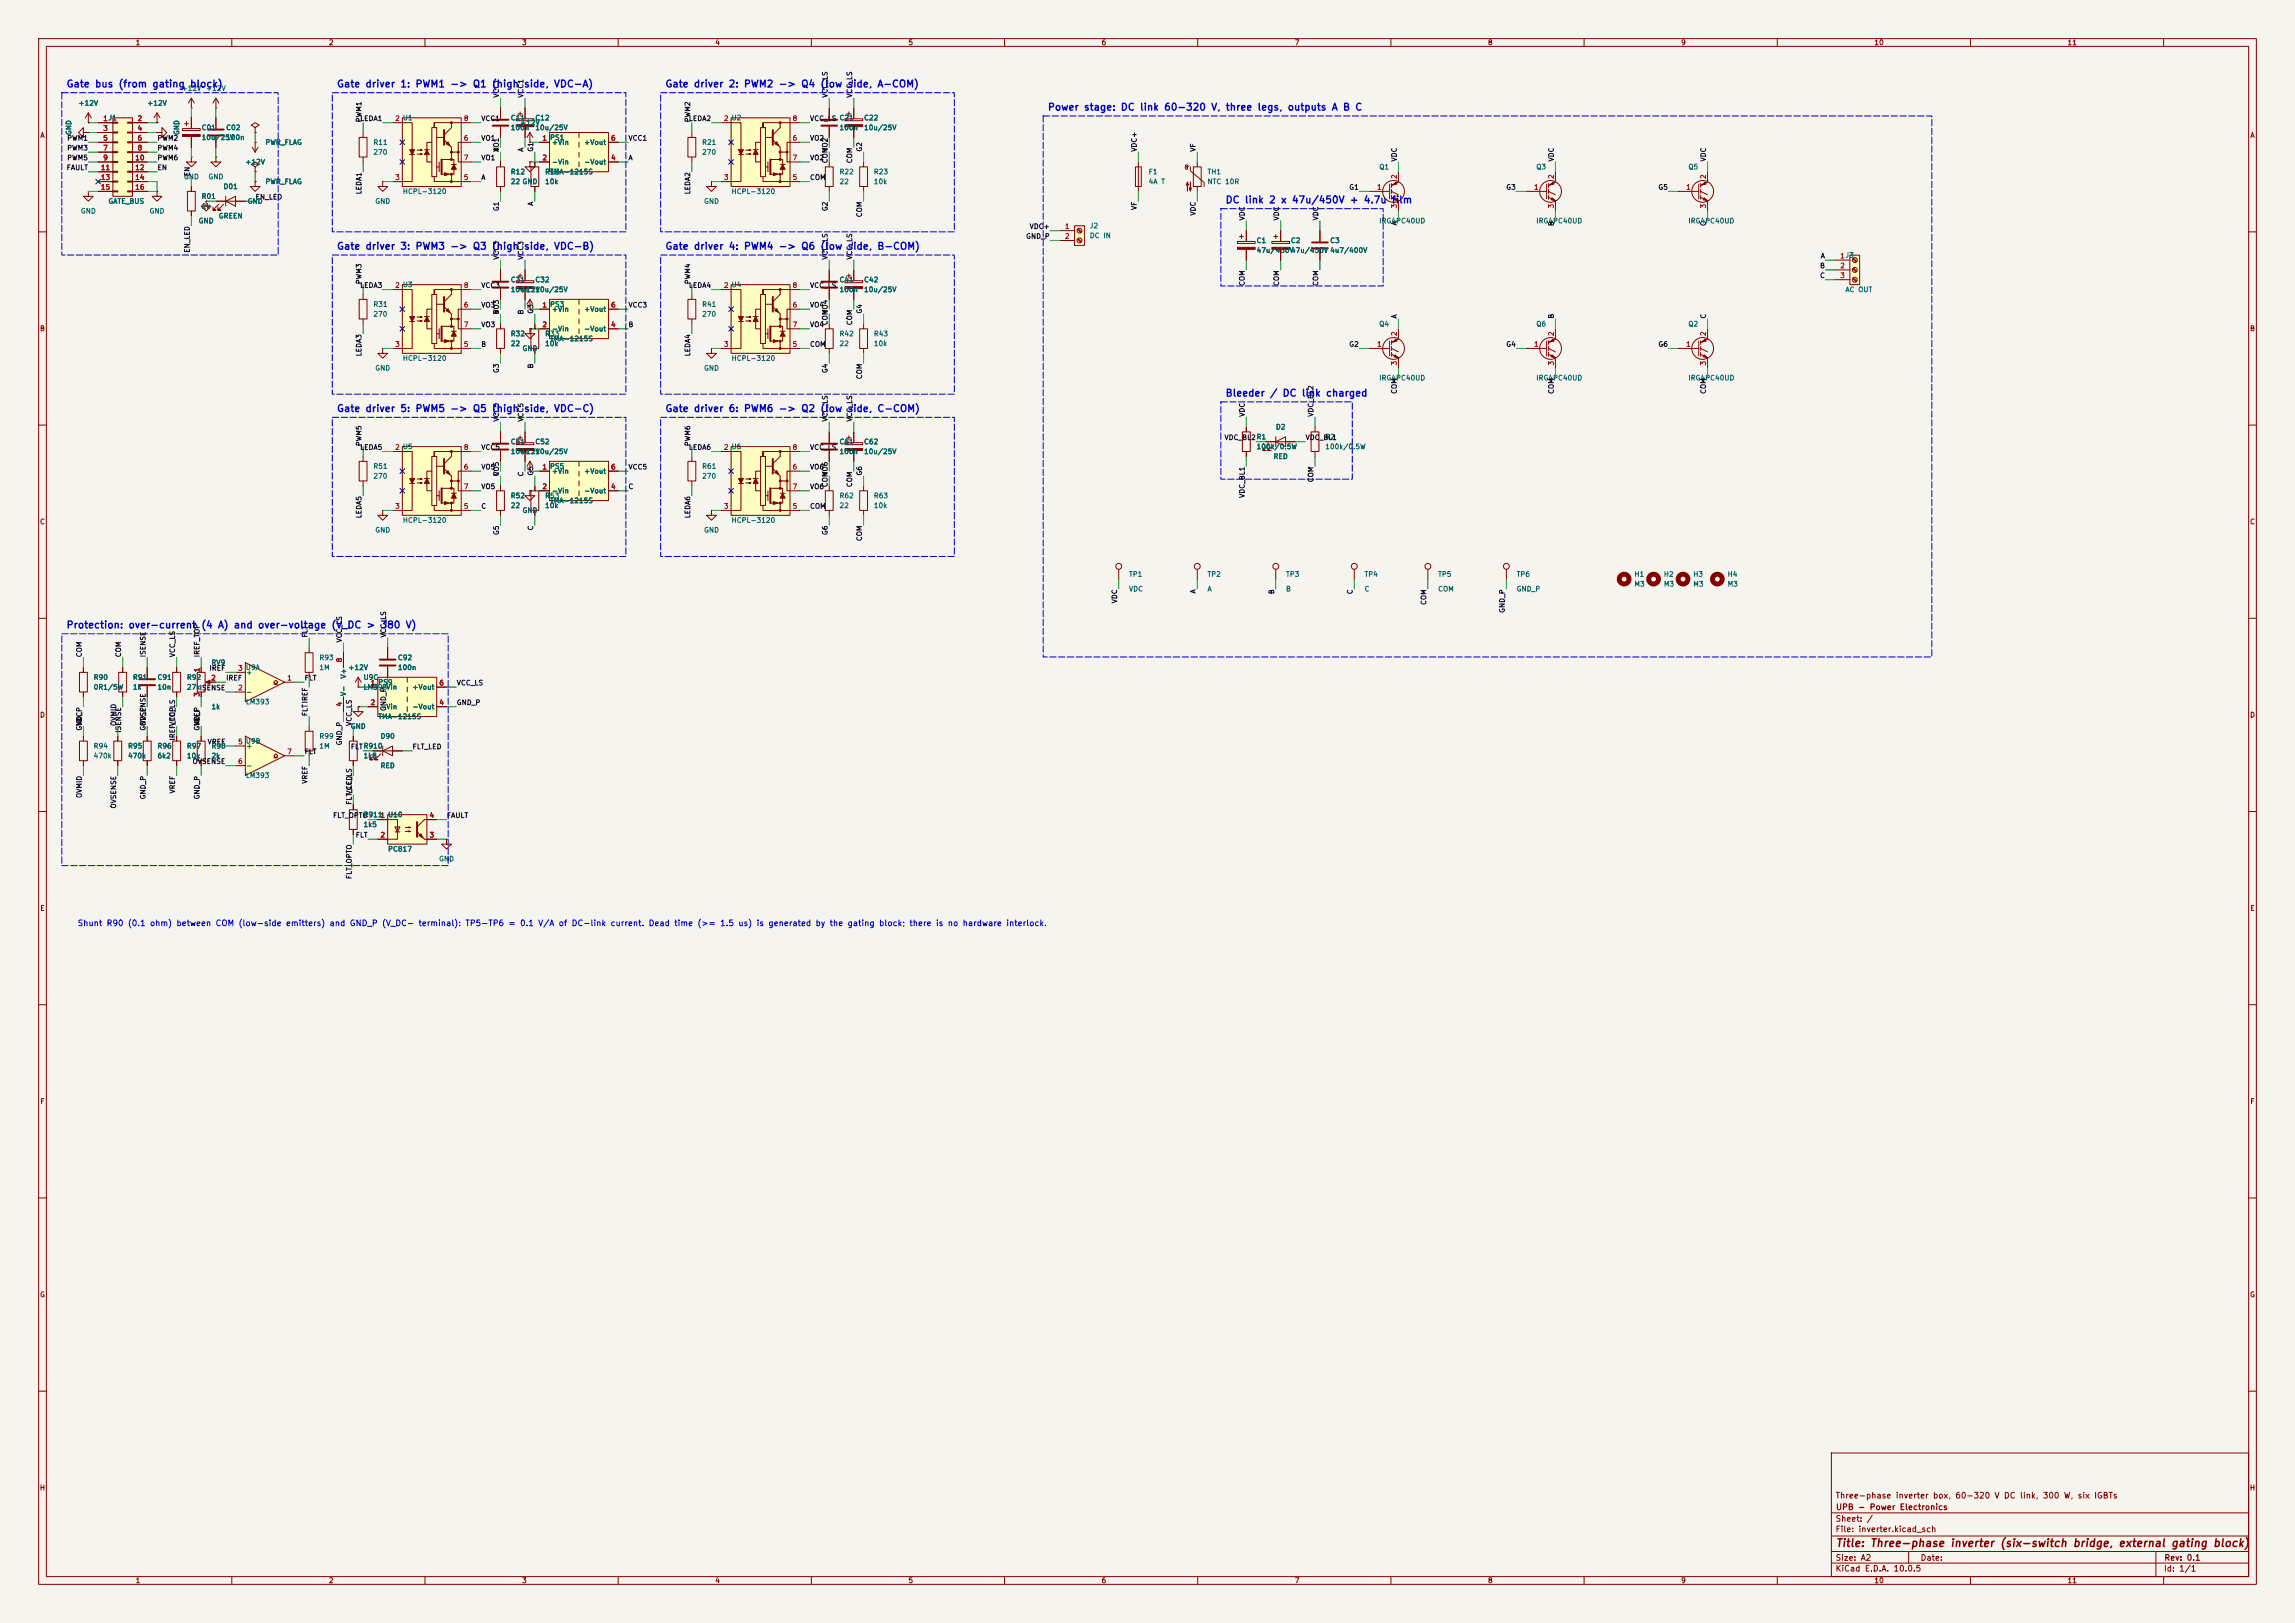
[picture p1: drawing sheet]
<svg xmlns="http://www.w3.org/2000/svg" width="594mm" height="420mm" viewBox="0 0 594 420" stroke-linecap="round" stroke-linejoin="round" font-family="sans-serif">
<defs><g id="words">
<text font-size="2" fill="#840000" x="475" y="400.8">Title: Three-phase inverter (six-switch bridge, external gating block)</text>
<g font-size="1.8" fill="#0000c2">
<text x="17.1" y="23.1">Gate bus (from gating block)</text>
<text x="87.1" y="23.1">Gate driver 1: PWM1 -&gt; Q1 (high side, VDC-A)</text>
<text x="172.1" y="23.1">Gate driver 2: PWM2 -&gt; Q4 (low side, A-COM)</text>
<text x="271.1" y="29.1">Power stage: DC link 60-320 V, three legs, outputs A B C</text>
<text x="317.1" y="53.1">DC link 2 x 47u/450V + 4.7u film</text>
<text x="87.1" y="65.1">Gate driver 3: PWM3 -&gt; Q3 (high side, VDC-B)</text>
<text x="172.1" y="65.1">Gate driver 4: PWM4 -&gt; Q6 (low side, B-COM)</text>
<text x="87.1" y="107.1">Gate driver 5: PWM5 -&gt; Q5 (high side, VDC-C)</text>
<text x="172.1" y="107.1">Gate driver 6: PWM6 -&gt; Q2 (low side, C-COM)</text>
<text x="317.1" y="103.1">Bleeder / DC link charged</text>
<text x="17.1" y="163.1">Protection: over-current (4 A) and over-voltage (V_DC &gt; 380 V)</text>
</g>
<text font-size="1.5" fill="#0000c2" x="20" y="240">Shunt R90 (0.1 ohm) between COM (low-side emitters) and GND_P (V_DC- terminal): TP5-TP6 = 0.1 V/A of DC-link current. Dead time (&gt;= 1.5 us) is generated by the gating block; there is no hardware interlock.</text>
<g font-size="1.5" fill="#840000">
<text x="475" y="388.1">Three-phase inverter box, 60-320 V DC link, 300 W, six IGBTs</text>
<text x="475" y="394.1">Sheet: /</text>
<text x="475.1" y="391.1">UPB - Power Electronics</text>
<text x="475" y="396.8">File: inverter.kicad_sch</text>
<text x="475" y="407">KiCad E.D.A. 10.0.5</text>
<text x="475" y="404.2">Size: A2</text>
<text x="497" y="404.2">Date:</text>
<text x="560" y="407">Id: 1/1</text>
<text x="560.1" y="404.2">Rev: 0.1</text>
</g>
<g font-size="1.3" fill="#840000">
<text x="35" y="12">1</text>
<text x="85" y="12">2</text>
<text x="135" y="12">3</text>
<text x="185" y="12">4</text>
<text x="235" y="12">5</text>
<text x="285" y="12">6</text>
<text x="335" y="12">7</text>
<text x="385" y="12">8</text>
<text x="435" y="12">9</text>
<text x="485" y="12">10</text>
<text x="535" y="12">11</text>
<text x="10.3" y="36">A</text>
<text x="582.3" y="36">A</text>
<text x="10.2" y="86">B</text>
<text x="582.2" y="86">B</text>
<text x="10.2" y="136">C</text>
<text x="582.2" y="136">C</text>
<text x="10.2" y="186">D</text>
<text x="582.2" y="186">D</text>
<text x="10.3" y="236">E</text>
<text x="582.3" y="236">E</text>
<text x="10.3" y="286">F</text>
<text x="582.3" y="286">F</text>
<text x="10.2" y="336">G</text>
<text x="582.2" y="336">G</text>
<text x="10.2" y="386">H</text>
<text x="582.2" y="386">H</text>
<text x="35" y="410">1</text>
<text x="85" y="410">2</text>
<text x="135" y="410">3</text>
<text x="185" y="410">4</text>
<text x="235" y="410">5</text>
<text x="285" y="410">6</text>
<text x="335" y="410">7</text>
<text x="385" y="410">8</text>
<text x="435" y="410">9</text>
<text x="485" y="410">10</text>
<text x="535" y="410">11</text>
</g>
<g font-size="1.3" fill="#006464">
<text x="46.9" y="23.8">+12V</text>
<text x="53.2" y="23.8">+12V</text>
<text x="20.2" y="27.6">+12V</text>
<text x="38" y="27.6">+12V</text>
<text x="18.7" y="35.1" transform="rotate(-90 18.7 35.1)">GND</text>
<text x="46.7" y="35.1" transform="rotate(-90 46.7 35.1)">GND</text>
<text x="52.1" y="34">C01</text>
<text x="58.4" y="34">C02</text>
<text x="132.1" y="31.4">C11</text>
<text x="132.1" y="34">100n</text>
<text x="134.5" y="32.7">+12V</text>
<text x="138.4" y="31.4">C12</text>
<text x="138.4" y="34">10u/25V</text>
<text x="217.2" y="34">100n</text>
<text x="217.2" y="31.4">C21</text>
<text x="223.5" y="31.4">C22</text>
<text x="223.5" y="34">10u/25V</text>
<text x="52.1" y="36.5">10u/25V</text>
<text x="58.4" y="36.5">100n</text>
<text x="68.6" y="37.8">PWR_FLAG</text>
<text x="96.5" y="37.8">R11</text>
<text x="96.5" y="40.3">270</text>
<text x="142.7" y="37.8">+Vin</text>
<text x="151.1" y="37.8">+Vout</text>
<text x="181.6" y="37.8">R21</text>
<text x="181.6" y="40.3">270</text>
<text x="47.5" y="46.7">GND</text>
<text x="53.8" y="46.7">GND</text>
<text x="63.4" y="42.9">+12V</text>
<text x="68.6" y="48">PWR_FLAG</text>
<text x="132.1" y="45.4">R12</text>
<text x="132.1" y="48">22 GND</text>
<text x="141" y="45.4">R13</text>
<text x="141" y="48">10k</text>
<text x="142.2" y="45.4">TMA-1215S</text>
<text x="142.7" y="42.9">-Vin</text>
<text x="151.1" y="42.9">-Vout</text>
<text x="217.2" y="45.4">R22</text>
<text x="217.2" y="48">22</text>
<text x="226" y="45.4">R23</text>
<text x="226" y="48">10k</text>
<text x="297.2" y="45.4">F1</text>
<text x="297.2" y="48">4A T</text>
<text x="312.4" y="45.4">TH1</text>
<text x="312.4" y="48">NTC 10R</text>
<text x="356.9" y="44.1">Q1</text>
<text x="397.5" y="44.1">Q3</text>
<text x="436.9" y="44.1">Q5</text>
<text x="27.9" y="53">GATE_BUS</text>
<text x="52.1" y="51.8">R01</text>
<text x="57.7" y="49.2">D01</text>
<text x="64" y="53">GND</text>
<text x="97" y="53">GND</text>
<text x="104.1" y="50.5">HCPL-3120</text>
<text x="182.1" y="53">GND</text>
<text x="189.2" y="50.5">HCPL-3120</text>
<text x="20.8" y="55.6">GND</text>
<text x="38.6" y="55.6">GND</text>
<text x="51.3" y="58.1">GND</text>
<text x="52.1" y="54.3">1k</text>
<text x="56.5" y="56.8">GREEN</text>
<text x="281.9" y="59.4">J2</text>
<text x="356.9" y="58.1">IRG4PC40UD</text>
<text x="397.5" y="58.1">IRG4PC40UD</text>
<text x="436.9" y="58.1">IRG4PC40UD</text>
<text x="281.9" y="61.9">DC IN</text>
<text x="325.1" y="63.2">C1</text>
<text x="325.1" y="65.7">47u/450V</text>
<text x="334" y="63.2">C2</text>
<text x="334" y="65.7">47u/450V 4u7/400V</text>
<text x="344.2" y="63.2">C3</text>
<text x="132.1" y="73.4">C31</text>
<text x="132.1" y="75.9">100n</text>
<text x="134.5" y="75.9">+12V</text>
<text x="138.4" y="73.4">C32</text>
<text x="138.4" y="75.9">10u/25V</text>
<text x="217.2" y="73.4">C41</text>
<text x="217.2" y="75.9">100n</text>
<text x="223.5" y="73.4">C42</text>
<text x="223.5" y="75.9">10u/25V</text>
<text x="477.5" y="75.9">AC OUT</text>
<text x="96.5" y="79.7">R31</text>
<text x="96.5" y="82.2">270</text>
<text x="142.7" y="81">+Vin</text>
<text x="151.1" y="81">+Vout</text>
<text x="181.6" y="79.7">R41</text>
<text x="181.6" y="82.2">270</text>
<text x="132.1" y="87.3">R32</text>
<text x="132.1" y="89.9">22</text>
<text x="141" y="87.3">R33</text>
<text x="141" y="89.9">10k</text>
<text x="142.2" y="88.6">TMA-1215S</text>
<text x="142.7" y="86.1">-Vin</text>
<text x="151.1" y="86.1">-Vout</text>
<text x="217.2" y="87.3">R42</text>
<text x="217.2" y="89.9">22</text>
<text x="226" y="87.3">R43</text>
<text x="226" y="89.9">10k</text>
<text x="356.9" y="84.8">Q4</text>
<text x="397.5" y="84.8">Q6</text>
<text x="436.9" y="84.8">Q2</text>
<text x="104.1" y="93.7">HCPL-3120</text>
<text x="135.1" y="91.1">GND</text>
<text x="189.2" y="93.7">HCPL-3120</text>
<text x="97" y="96.2">GND</text>
<text x="182.1" y="96.2">GND</text>
<text x="356.9" y="98.8">IRG4PC40UD</text>
<text x="397.5" y="98.8">IRG4PC40UD</text>
<text x="436.9" y="98.8">IRG4PC40UD</text>
<text x="325.1" y="114">R1</text>
<text x="330.1" y="111.5">D2</text>
<text x="342.9" y="114">R2</text>
<text x="132.1" y="115.3">C51</text>
<text x="132.1" y="117.8">100n</text>
<text x="134.5" y="117.8">+12V</text>
<text x="138.4" y="115.3">C52</text>
<text x="138.4" y="117.8">10u/25V</text>
<text x="217.2" y="115.3">C61</text>
<text x="217.2" y="117.8">100n</text>
<text x="223.5" y="115.3">C62</text>
<text x="223.5" y="117.8">10u/25V</text>
<text x="325.1" y="116.5">100k/0.5W</text>
<text x="329.5" y="119.1">RED</text>
<text x="342.9" y="116.5">100k/0.5W</text>
<text x="96.5" y="121.6">R51</text>
<text x="96.5" y="124.2">270</text>
<text x="142.7" y="122.9">+Vin</text>
<text x="151.1" y="122.9">+Vout</text>
<text x="181.6" y="121.6">R61</text>
<text x="181.6" y="124.2">270</text>
<text x="132.1" y="129.2">R52</text>
<text x="132.1" y="131.8">22</text>
<text x="141" y="129.2">R53</text>
<text x="141" y="131.8">10k</text>
<text x="142.2" y="130.5">TMA-1215S</text>
<text x="142.7" y="128">-Vin</text>
<text x="151.1" y="128">-Vout</text>
<text x="217.2" y="129.2">R62</text>
<text x="217.2" y="131.8">22</text>
<text x="226" y="129.2">R63</text>
<text x="226" y="131.8">10k</text>
<text x="104.1" y="135.6">HCPL-3120</text>
<text x="135.1" y="133">GND</text>
<text x="189.2" y="135.6">HCPL-3120</text>
<text x="97" y="138.1">GND</text>
<text x="182.1" y="138.1">GND</text>
<text x="292.1" y="149.6">TP1</text>
<text x="312.4" y="149.6">TP2</text>
<text x="332.7" y="149.6">TP3</text>
<text x="353" y="149.6">TP4</text>
<text x="372.1" y="149.6">TP5</text>
<text x="392.4" y="149.6">TP6</text>
<text x="422.9" y="149.6">H1</text>
<text x="430.5" y="149.6">H2</text>
<text x="438.1" y="149.6">H3</text>
<text x="447" y="149.6">H4</text>
<text x="292.1" y="153.4">VDC</text>
<text x="312.4" y="153.4">A</text>
<text x="332.7" y="153.4">B</text>
<text x="353" y="153.4">C</text>
<text x="372.1" y="153.4">COM</text>
<text x="392.4" y="153.4">GND_P</text>
<text x="422.9" y="152.1">M3</text>
<text x="430.5" y="152.1">M3</text>
<text x="438.1" y="152.1">M3</text>
<text x="447" y="152.1">M3</text>
<text x="54.6" y="172.4">RV9</text>
<text x="82.5" y="171.1">R93</text>
<text x="82.5" y="173.7">1M</text>
<text x="90" y="173.7">+12V</text>
<text x="102.9" y="171.1">C92</text>
<text x="102.9" y="173.7">100n</text>
<text x="24.1" y="176.2">R90</text>
<text x="24.1" y="178.8">0R1/5W</text>
<text x="34.3" y="176.2">R91</text>
<text x="34.3" y="178.8">1k</text>
<text x="40.6" y="176.2">C91</text>
<text x="40.6" y="178.8">10n</text>
<text x="48.2" y="176.2">R92</text>
<text x="48.2" y="178.8">27kISENSE</text>
<text x="48.2" y="178.8">27k</text>
<text x="63.6" y="175">+</text>
<text x="89.9" y="175.7" transform="rotate(-90 89.9 175.7)">V+</text>
<text x="94" y="176.2">U9C</text>
<text x="94" y="178.8">LM393</text>
<text x="98.3" y="178.8">+Vin</text>
<text x="106.6" y="178.8">+Vout</text>
<text x="54.6" y="183.8">1k</text>
<text x="63.5" y="182.6">LM393</text>
<text x="63.6" y="180">-</text>
<text x="89.9" y="180.2" transform="rotate(-90 89.9 180.2)">V-</text>
<text x="98.3" y="183.8">-Vin</text>
<text x="106.6" y="183.8">-Vout</text>
<text x="82.5" y="191.5">R99</text>
<text x="90.6" y="188.9">GND</text>
<text x="97.8" y="186.4">TMA-1215S</text>
<text x="98.4" y="191.5">D90</text>
<text x="24.1" y="194">R94</text>
<text x="24.1" y="196.5">470k</text>
<text x="33" y="194">R95</text>
<text x="33" y="196.5">470k</text>
<text x="40.6" y="194">R96</text>
<text x="40.6" y="196.5">6k2</text>
<text x="48.2" y="194">R97</text>
<text x="48.2" y="196.5">10k</text>
<text x="54.6" y="194">R98</text>
<text x="54.6" y="196.5">2k</text>
<text x="63.6" y="194">+</text>
<text x="82.5" y="194">1M</text>
<text x="94" y="196.5">1k5</text>
<text x="94" y="194">R910</text>
<text x="63.5" y="201.6">LM393</text>
<text x="63.6" y="199.1">-</text>
<text x="98.4" y="199.1">RED</text>
<text x="94" y="211.8">R911</text>
<text x="94" y="214.3">1k5</text>
<text x="100.3" y="220.7">PC817</text>
<text x="113.5" y="223.2">GND</text>
</g>
<g font-size="1.3" fill="#0f0f0f">
<text x="129.4" y="25.4" transform="rotate(-90 129.4 25.4)">VCC1</text>
<text x="135.8" y="25.4" transform="rotate(-90 135.8 25.4)">VCC1</text>
<text x="214.5" y="25.4" transform="rotate(-90 214.5 25.4)">VCC_LS</text>
<text x="220.9" y="25.4" transform="rotate(-90 220.9 25.4)">VCC_LS</text>
<text x="93.1" y="31.6">LEDA1</text>
<text x="93.9" y="31.8" transform="rotate(-90 93.9 31.8)">PWM1</text>
<text x="124.4" y="31.6">VCC1</text>
<text x="178.2" y="31.6">LEDA2</text>
<text x="178.9" y="31.8" transform="rotate(-90 178.9 31.8)">PWM2</text>
<text x="209.5" y="31.6">VCC_LS C21</text>
<text x="17.3" y="36.7">PWM1</text>
<text x="17.3" y="39.2">PWM3</text>
<text x="17.3" y="41.8">PWM5</text>
<text x="40.6" y="39.2">PWM4</text>
<text x="40.6" y="41.8">PWM6</text>
<text x="40.6" y="36.7">PWM2</text>
<text x="124.4" y="36.7">VO1</text>
<text x="124.4" y="41.8">VO1</text>
<text x="129.4" y="39.4" transform="rotate(-90 129.4 39.4)">A</text>
<text x="129.4" y="39.4" transform="rotate(-90 129.4 39.4)">VO1</text>
<text x="135.8" y="39.4" transform="rotate(-90 135.8 39.4)">A</text>
<text x="138.3" y="39.4" transform="rotate(-90 138.3 39.4)">G1</text>
<text x="162.5" y="41.8">A</text>
<text x="162.5" y="36.7">VCC1</text>
<text x="209.5" y="41.8">VO2</text>
<text x="209.5" y="36.7">VO2</text>
<text x="214.5" y="39.4" transform="rotate(-90 214.5 39.4)">VO2</text>
<text x="223.4" y="39.4" transform="rotate(-90 223.4 39.4)">G2</text>
<text x="294.5" y="39.4" transform="rotate(-90 294.5 39.4)">VDC+</text>
<text x="309.8" y="39.4" transform="rotate(-90 309.8 39.4)">VF</text>
<text x="361.8" y="41.9" transform="rotate(-90 361.8 41.9)">VDC</text>
<text x="402.5" y="41.9" transform="rotate(-90 402.5 41.9)">VDC</text>
<text x="441.8" y="41.9" transform="rotate(-90 441.8 41.9)">VDC</text>
<text x="17.1" y="44.3">FAULT</text>
<text x="40.6" y="44.3">EN</text>
<text x="49.4" y="45.7" transform="rotate(-90 49.4 45.7)">EN</text>
<text x="124.4" y="46.9">A</text>
<text x="209.5" y="46.9">COM</text>
<text x="214.5" y="42.4" transform="rotate(-90 214.5 42.4)">COM</text>
<text x="220.9" y="42.4" transform="rotate(-90 220.9 42.4)">COM</text>
<text x="66" y="51.9">EN_LED</text>
<text x="93.9" y="50.4" transform="rotate(-90 93.9 50.4)">LEDA1</text>
<text x="138.3" y="53.4" transform="rotate(-90 138.3 53.4)">A</text>
<text x="178.9" y="50.4" transform="rotate(-90 178.9 50.4)">LEDA2</text>
<text x="349.1" y="49.4">G1</text>
<text x="389.7" y="49.4">G3</text>
<text x="429.1" y="49.4">G5</text>
<text x="129.4" y="54.8" transform="rotate(-90 129.4 54.8)">G1</text>
<text x="214.5" y="54.8" transform="rotate(-90 214.5 54.8)">G2</text>
<text x="223.4" y="56.3" transform="rotate(-90 223.4 56.3)">COM</text>
<text x="266.4" y="59.6">VDC+</text>
<text x="294.5" y="54.5" transform="rotate(-90 294.5 54.5)">VF</text>
<text x="309.8" y="55.9" transform="rotate(-90 309.8 55.9)">VDC</text>
<text x="322.5" y="57.2" transform="rotate(-90 322.5 57.2)">VDC</text>
<text x="331.3" y="57.2" transform="rotate(-90 331.3 57.2)">VDC</text>
<text x="341.5" y="57.2" transform="rotate(-90 341.5 57.2)">VDC</text>
<text x="361.8" y="58.5" transform="rotate(-90 361.8 58.5)">A</text>
<text x="402.5" y="58.6" transform="rotate(-90 402.5 58.6)">B</text>
<text x="441.8" y="58.6" transform="rotate(-90 441.8 58.6)">C</text>
<text x="49.4" y="65.5" transform="rotate(-90 49.4 65.5)">EN_LED</text>
<text x="265.4" y="62.1">GND_P</text>
<text x="129.4" y="67.3" transform="rotate(-90 129.4 67.3)">VCC3</text>
<text x="135.8" y="67.3" transform="rotate(-90 135.8 67.3)">VCC3</text>
<text x="214.5" y="67.3" transform="rotate(-90 214.5 67.3)">VCC_LS</text>
<text x="220.9" y="67.3" transform="rotate(-90 220.9 67.3)">VCC_LS</text>
<text x="470.9" y="69.7">B</text>
<text x="471.1" y="67.2">A</text>
<text x="93.1" y="74.8">LEDA3</text>
<text x="93.9" y="73.7" transform="rotate(-90 93.9 73.7)">PWM3</text>
<text x="124.4" y="74.8">VCC3</text>
<text x="178.2" y="74.8">LEDA4</text>
<text x="178.9" y="73.7" transform="rotate(-90 178.9 73.7)">PWM4</text>
<text x="209.5" y="74.8">VCC_LS</text>
<text x="322.5" y="74.1" transform="rotate(-90 322.5 74.1)">COM</text>
<text x="331.3" y="74.1" transform="rotate(-90 331.3 74.1)">COM</text>
<text x="341.5" y="74.1" transform="rotate(-90 341.5 74.1)">COM</text>
<text x="470.9" y="72.3">C</text>
<text x="124.4" y="79.9">VO3</text>
<text x="129.4" y="81.5" transform="rotate(-90 129.4 81.5)">B</text>
<text x="129.4" y="81.3" transform="rotate(-90 129.4 81.3)">VO3</text>
<text x="135.8" y="81.5" transform="rotate(-90 135.8 81.5)">B</text>
<text x="138.3" y="81.3" transform="rotate(-90 138.3 81.3)">G3</text>
<text x="162.5" y="79.9">VCC3</text>
<text x="209.5" y="79.9">VO4</text>
<text x="214.5" y="81.3" transform="rotate(-90 214.5 81.3)">VO4</text>
<text x="223.4" y="81.3" transform="rotate(-90 223.4 81.3)">G4</text>
<text x="361.8" y="82.6" transform="rotate(-90 361.8 82.6)">A</text>
<text x="402.5" y="82.6" transform="rotate(-90 402.5 82.6)">B</text>
<text x="441.8" y="82.6" transform="rotate(-90 441.8 82.6)">C</text>
<text x="124.4" y="85">VO3</text>
<text x="162.5" y="85">B</text>
<text x="209.5" y="85">VO4</text>
<text x="214.5" y="84.3" transform="rotate(-90 214.5 84.3)">COM</text>
<text x="220.9" y="84.3" transform="rotate(-90 220.9 84.3)">COM</text>
<text x="93.9" y="92.3" transform="rotate(-90 93.9 92.3)">LEDA3</text>
<text x="124.4" y="90">B</text>
<text x="138.3" y="95.5" transform="rotate(-90 138.3 95.5)">B</text>
<text x="178.9" y="92.3" transform="rotate(-90 178.9 92.3)">LEDA4</text>
<text x="209.5" y="90">COM</text>
<text x="349.1" y="90">G2</text>
<text x="389.7" y="90">G4</text>
<text x="429.1" y="90">G6</text>
<text x="129.4" y="96.7" transform="rotate(-90 129.4 96.7)">G3</text>
<text x="214.5" y="96.7" transform="rotate(-90 214.5 96.7)">G4</text>
<text x="223.4" y="98.3" transform="rotate(-90 223.4 98.3)">COM</text>
<text x="322.5" y="108" transform="rotate(-90 322.5 108)">VDC</text>
<text x="340.2" y="108" transform="rotate(-90 340.2 108)">VDC_BL2</text>
<text x="361.8" y="102.1" transform="rotate(-90 361.8 102.1)">COM</text>
<text x="402.5" y="102.1" transform="rotate(-90 402.5 102.1)">COM</text>
<text x="441.8" y="102.1" transform="rotate(-90 441.8 102.1)">COM</text>
<text x="129.4" y="109.2" transform="rotate(-90 129.4 109.2)">VCC5</text>
<text x="135.8" y="109.2" transform="rotate(-90 135.8 109.2)">VCC5</text>
<text x="214.5" y="109.2" transform="rotate(-90 214.5 109.2)">VCC_LS</text>
<text x="220.9" y="109.2" transform="rotate(-90 220.9 109.2)">VCC_LS</text>
<text x="93.1" y="116.7">LEDA5</text>
<text x="93.9" y="115.6" transform="rotate(-90 93.9 115.6)">PWM5</text>
<text x="124.4" y="116.7">VCC5</text>
<text x="178.2" y="116.7">LEDA6</text>
<text x="178.9" y="115.6" transform="rotate(-90 178.9 115.6)">PWM6</text>
<text x="209.5" y="116.7">VCC_LS</text>
<text x="316.8" y="114.2">VDC_BL2R1</text>
<text x="337.8" y="114.2">VDC_BL1</text>
<text x="124.4" y="121.8">VO5</text>
<text x="129.4" y="123.4" transform="rotate(-90 129.4 123.4)">C</text>
<text x="129.4" y="123.2" transform="rotate(-90 129.4 123.2)">VO5</text>
<text x="135.8" y="123.4" transform="rotate(-90 135.8 123.4)">C</text>
<text x="138.3" y="123.2" transform="rotate(-90 138.3 123.2)">G5</text>
<text x="162.5" y="121.8">VCC5</text>
<text x="209.5" y="121.8">VO6</text>
<text x="214.5" y="123.2" transform="rotate(-90 214.5 123.2)">VO6</text>
<text x="223.4" y="123.2" transform="rotate(-90 223.4 123.2)">G6</text>
<text x="340.2" y="124.9" transform="rotate(-90 340.2 124.9)">COM</text>
<text x="124.4" y="132">C</text>
<text x="124.4" y="126.9">VO5</text>
<text x="162.5" y="126.9">C</text>
<text x="209.5" y="132">COM</text>
<text x="209.5" y="126.9">VO6</text>
<text x="214.5" y="126.2" transform="rotate(-90 214.5 126.2)">COM</text>
<text x="220.9" y="126.2" transform="rotate(-90 220.9 126.2)">COM</text>
<text x="322.5" y="129" transform="rotate(-90 322.5 129)">VDC_BL1</text>
<text x="93.9" y="134.2" transform="rotate(-90 93.9 134.2)">LEDA5</text>
<text x="138.3" y="137.4" transform="rotate(-90 138.3 137.4)">C</text>
<text x="178.9" y="134.2" transform="rotate(-90 178.9 134.2)">LEDA6</text>
<text x="129.4" y="138.6" transform="rotate(-90 129.4 138.6)">G5</text>
<text x="214.5" y="138.6" transform="rotate(-90 214.5 138.6)">G6</text>
<text x="223.4" y="140.2" transform="rotate(-90 223.4 140.2)">COM</text>
<text x="309.8" y="153.7" transform="rotate(-90 309.8 153.7)">A</text>
<text x="330.1" y="153.9" transform="rotate(-90 330.1 153.9)">B</text>
<text x="350.4" y="153.9" transform="rotate(-90 350.4 153.9)">C</text>
<text x="289.4" y="156.3" transform="rotate(-90 289.4 156.3)">VDC</text>
<text x="369.4" y="156.7" transform="rotate(-90 369.4 156.7)">COM</text>
<text x="389.8" y="158.7" transform="rotate(-90 389.8 158.7)">GND_P</text>
<text x="79.9" y="165.1" transform="rotate(-90 79.9 165.1)">FLT</text>
<text x="88.8" y="166.4" transform="rotate(-90 88.8 166.4)">VCC_LS</text>
<text x="100.2" y="165.1" transform="rotate(-90 100.2 165.1)">VCC_LS</text>
<text x="21.5" y="170.2" transform="rotate(-90 21.5 170.2)">COM</text>
<text x="31.6" y="170.2" transform="rotate(-90 31.6 170.2)">COM</text>
<text x="38" y="170.2" transform="rotate(-90 38 170.2)">ISENSE</text>
<text x="45.6" y="170.2" transform="rotate(-90 45.6 170.2)">VCC_LS</text>
<text x="51.9" y="170.2" transform="rotate(-90 51.9 170.2)">IREF_TOP</text>
<text x="54.1" y="173.9">IREF</text>
<text x="58.4" y="176.4">IREF</text>
<text x="78.7" y="176.4">FLT</text>
<text x="118.1" y="177.7">VCC_LS</text>
<text x="79.9" y="185.4" transform="rotate(-90 79.9 185.4)">FLTIREF</text>
<text x="100.2" y="184.1" transform="rotate(-90 100.2 184.1)">GND_P</text>
<text x="118.1" y="182.8">GND_P</text>
<text x="21.5" y="189.2" transform="rotate(-90 21.5 189.2)">GND_P</text>
<text x="21.5" y="188" transform="rotate(-90 21.5 188)">VDC</text>
<text x="30.4" y="188" transform="rotate(-90 30.4 188)">OVMID</text>
<text x="31.6" y="189.8" transform="rotate(-90 31.6 189.8)">ISENSE</text>
<text x="38" y="189.2" transform="rotate(-90 38 189.2)">GND_P</text>
<text x="38" y="188" transform="rotate(-90 38 188)">OVSENSE</text>
<text x="45.6" y="191.8" transform="rotate(-90 45.6 191.8)">IREF_TOP</text>
<text x="45.6" y="188" transform="rotate(-90 45.6 188)">VCC_LS</text>
<text x="51.9" y="189.2" transform="rotate(-90 51.9 189.2)">GND_P</text>
<text x="51.9" y="188" transform="rotate(-90 51.9 188)">VREF</text>
<text x="91.3" y="188" transform="rotate(-90 91.3 188)">VCC_LS</text>
<text x="49.7" y="198">OVSENSE</text>
<text x="53.6" y="192.9">VREF</text>
<text x="78.7" y="195.5">FLT</text>
<text x="88.8" y="193" transform="rotate(-90 88.8 193)">GND_P</text>
<text x="90.7" y="194.2">FLTR910</text>
<text x="106.7" y="194.2">FLT_LED</text>
<text x="79.9" y="202.9" transform="rotate(-90 79.9 202.9)">VREF</text>
<text x="21.5" y="206.6" transform="rotate(-90 21.5 206.6)">OVMID</text>
<text x="30.4" y="209.4" transform="rotate(-90 30.4 209.4)">OVSENSE</text>
<text x="38" y="207" transform="rotate(-90 38 207)">GND_P</text>
<text x="45.6" y="205.5" transform="rotate(-90 45.6 205.5)">VREF</text>
<text x="51.9" y="207" transform="rotate(-90 51.9 207)">GND_P</text>
<text x="91.3" y="208.4" transform="rotate(-90 91.3 208.4)">FLT_LED</text>
<text x="91.3" y="205.8" transform="rotate(-90 91.3 205.8)">VCC_LS</text>
<text x="86.1" y="212">FLT_OPTO</text>
<text x="115.5" y="212">FAULT</text>
<text x="91.9" y="217">FLT</text>
<text x="91.3" y="227.6" transform="rotate(-90 91.3 227.6)">FLT_OPTO</text>
</g>
<g font-size="1.3" fill="#a90000">
<text x="26.6" y="31.6">1J1</text>
<text x="26.6" y="34.2">3</text>
<text x="35.5" y="31.6">2</text>
<text x="35.5" y="34.2">4</text>
<text x="102.1" y="31.6">2 U1</text>
<text x="119.9" y="31.6">8</text>
<text x="187.2" y="31.6">2 U2</text>
<text x="205" y="31.6">8</text>
<text x="26.6" y="36.7">5</text>
<text x="26.6" y="39.2">7</text>
<text x="26.6" y="41.8">9</text>
<text x="34.9" y="41.8">10</text>
<text x="35.5" y="36.7">6</text>
<text x="35.5" y="39.2">8</text>
<text x="119.9" y="36.7">6</text>
<text x="119.9" y="41.8">7</text>
<text x="140.2" y="36.7">1 PS1</text>
<text x="140.2" y="41.8">2</text>
<text x="158" y="41.8">4</text>
<text x="158" y="36.7">6</text>
<text x="205" y="36.7">6</text>
<text x="205" y="41.8">7</text>
<text x="26" y="44.3">11</text>
<text x="26" y="46.9">13</text>
<text x="34.9" y="44.3">12</text>
<text x="34.9" y="46.9">14</text>
<text x="102.1" y="46.9">3</text>
<text x="119.9" y="46.9">5</text>
<text x="187.2" y="46.9">3</text>
<text x="205" y="46.9">5</text>
<text x="361.8" y="46.5" transform="rotate(-90 361.8 46.5)">2</text>
<text x="402.5" y="46.5" transform="rotate(-90 402.5 46.5)">2</text>
<text x="441.8" y="46.5" transform="rotate(-90 441.8 46.5)">2</text>
<text x="26" y="49.4">15</text>
<text x="34.9" y="49.4">16</text>
<text x="356.3" y="49.4">1</text>
<text x="396.9" y="49.4">1</text>
<text x="436.3" y="49.4">1</text>
<text x="275.5" y="59.6">1</text>
<text x="361.8" y="54.1" transform="rotate(-90 361.8 54.1)">3</text>
<text x="402.5" y="54.1" transform="rotate(-90 402.5 54.1)">3</text>
<text x="441.8" y="54.1" transform="rotate(-90 441.8 54.1)">3</text>
<text x="275.5" y="62.1">2</text>
<text x="476.2" y="67.2">1J3</text>
<text x="476.2" y="69.7">2</text>
<text x="102.1" y="74.8">2 U3</text>
<text x="119.9" y="74.8">8</text>
<text x="187.2" y="74.8">2 U4</text>
<text x="205" y="74.8">8</text>
<text x="476.2" y="72.3">3</text>
<text x="119.9" y="79.9">6</text>
<text x="140.2" y="79.9">1 PS3</text>
<text x="158" y="79.9">6</text>
<text x="205" y="79.9">6</text>
<text x="119.9" y="85">7</text>
<text x="140.2" y="85">2</text>
<text x="158" y="85">4</text>
<text x="205" y="85">7</text>
<text x="361.8" y="87.1" transform="rotate(-90 361.8 87.1)">2</text>
<text x="402.5" y="87.1" transform="rotate(-90 402.5 87.1)">2</text>
<text x="441.8" y="87.1" transform="rotate(-90 441.8 87.1)">2</text>
<text x="102.1" y="90">3</text>
<text x="119.9" y="90">5</text>
<text x="187.2" y="90">3</text>
<text x="205" y="90">5</text>
<text x="356.3" y="90">1</text>
<text x="361.8" y="94.7" transform="rotate(-90 361.8 94.7)">3</text>
<text x="396.9" y="90">1</text>
<text x="402.5" y="94.7" transform="rotate(-90 402.5 94.7)">3</text>
<text x="436.3" y="90">1</text>
<text x="441.8" y="94.7" transform="rotate(-90 441.8 94.7)">3</text>
<text x="102.1" y="116.7">2 U5</text>
<text x="119.9" y="116.7">8</text>
<text x="187.2" y="116.7">2 U6</text>
<text x="205" y="116.7">8</text>
<text x="119.9" y="121.8">6</text>
<text x="140.2" y="121.8">1 PS5</text>
<text x="158" y="121.8">6</text>
<text x="205" y="121.8">6</text>
<text x="102.1" y="131.9">3</text>
<text x="119.9" y="131.9">5</text>
<text x="119.9" y="126.9">7</text>
<text x="140.2" y="126.9">2</text>
<text x="158" y="126.9">4</text>
<text x="187.2" y="131.9">3</text>
<text x="205" y="131.9">5</text>
<text x="205" y="126.9">7</text>
<text x="61.5" y="173.9">3 U9A</text>
<text x="88.8" y="171.5" transform="rotate(-90 88.8 171.5)">8</text>
<text x="51.9" y="174.1" transform="rotate(-90 51.9 174.1)">1</text>
<text x="54.5" y="176.4">2</text>
<text x="61.5" y="178.9">2</text>
<text x="74.2" y="176.4">1</text>
<text x="95.8" y="177.7">1 PS9</text>
<text x="113.6" y="177.7">6</text>
<text x="51.9" y="180.4" transform="rotate(-90 51.9 180.4)">3</text>
<text x="88.8" y="183" transform="rotate(-90 88.8 183)">4</text>
<text x="95.8" y="182.7">2</text>
<text x="113.6" y="182.7">4</text>
<text x="61.5" y="192.9">5 U9B</text>
<text x="61.5" y="198">6</text>
<text x="74.2" y="195.4">7</text>
<text x="98.3" y="212">1 U10</text>
<text x="111" y="212">4</text>
<text x="98.3" y="217">2</text>
<text x="111" y="217">3</text>
</g>
</g></defs>
<path d="M0 0h594v420h-594z" fill="#f5f4ef" stroke="#f5f4ef" stroke-width=".26"/>
<g fill="none" stroke="#840000" stroke-width=".26">
<path d="M10 10h574v400h-574zM12 12h570v396h-570zM60 10v2M110 10v2M160 10v2M210 10v2M260 10v2M310 10v2M360 10v2M410 10v2M460 10v2M510 10v2"/>
<path d="M560 10v2M22.9 31.8h.1M22.9 29.2l-.8 1.3M22.9 29.2l.7 1.3M22.9 29.2v2.6M40.6 31.8h.1M40.6 29.2l-.7 1.3M40.6 29.2l.8 1.3M40.6 29.2v2.6M49.5 27.9h.1M49.5 25.4l-.7 1.3M49.5 25.4l.8 1.3"/>
<path d="M49.5 25.4v2.5M55.9 27.9h.1M55.9 25.4l-.8 1.3M55.9 25.4l.7 1.3M55.9 25.4v2.5M133.6 30.7h4.6v.5h-4.6zM134.1 29.5h1M134.6 29v1M135.9 27.9v2.8M135.9 32.8v2.8M137.2 36.8h.1M137.2 34.3l-.8 1.3"/>
<path d="M137.2 34.3l.7 1.3M137.2 34.3v2.5M10 60h2M582 60h2M10 110h2M93 119.4h2v5.1h-2zM94 118.1v1.3M582 110h2M94 124.5v1.2M99.1 132.1v1.3h1.2l-1.2 1.2-1.3-1.2h1.3M99.1 132.1h.1M10 160h2"/>
<path d="M79 168.9h2v5.1h-2zM80 167.6v1.3M80 174v1.3M100.3 167.6v2.8M100.3 172.5v2.8M582 160h2M37.1 191.8h2v5.1h-2zM38.1 190.5v1.3M38.1 196.9v1.2M10 210h2M90.4 209.6h2.1v5h-2.1zM91.4 208.3v1.3"/>
<path d="M91.4 214.6v1.3M582 210h2M10 260h2M582 260h2M10 310h2M582 310h2M10 360h2M474 376h108v32h-108zM582 360h2M474 397.5h108M474 391.5h108M60 408v2"/>
<path d="M110 408v2M160 408v2M210 408v2M260 408v2M310 408v2M360 408v2M410 408v2M460 408v2M474 404.5h108M474 401.5h108M494 401.5v3M510 408v2"/>
<path d="M558 401.5v6.5M560 408v2"/>
</g>
<path d="M133.6 32.3h4.6v.5h-4.6z" fill="#840000" stroke="#840000" stroke-width=".26"/>
<path d="M98.3 170.7h4.1M98.3 172.2h4.1" fill="none" stroke="#840000" stroke-width=".51"/>
<circle cx="444.5" cy="149.9" r="1.27" fill="none" stroke="#840000" stroke-width="1.3"/>
<path d="M104.1 115.6h15.3v17.8h-15.3z" fill="#ffffc2"/>
<g fill="none" stroke="#840000" stroke-width=".26">
<path d="M128.5 43.2h2.1v5.1h-2.1zM129.5 41.9v1.3M129.5 48.3v1.2M101.6 116.8h5.1v15.3h-5.1M104.1 115.6h15.3v17.8h-15.3zM111.8 118.1h1.2v12.7h-1.2zM112.4 116.8v1.3zM112.4 118.1h.1M112.4 116.8h9.5M116.8 116.8v1.3l-1.9 1.9M106 125.1h1.3M107.9 124h1.3"/>
<path d="M107.9 125h1.3M109.9 123.8h1.2M110.5 125.1v1.9h1.3M111.8 121.9h-1.3v1.9M112.4 130.8v1.3h9.5M113 128.3h.7M113 120.7h1.8M113.7 127v2.5M114.3 126.4h3.2v1.2M116.8 123.2v3.2M116.8 130.2v1.9M116.8 124.5h1.8"/>
<path d="M116.8 127.6h1.3M117.5 128.9v1.3h-3.2M121.9 121.9h-3.3v5.1h3.3M128.5 127h2.1v5.1h-2.1zM129.5 125.7v1.3M129.5 132.1v1.3M137.4 127h2v5.1h-2zM138.4 125.7v1.3M138.4 132.1v1.3M88.9 168.9v3.8M92.7 177.8h.1M92.7 175.3l-.8 1.2"/>
<path d="M92.7 175.3l.8 1.2M92.7 175.3v2.5M88.9 180.3v3.9"/>
</g>
<g fill="#840000" stroke="#840000" stroke-width=".26">
<path d="M106 123.8h1.3l-.6 1.3z"/>
<path d="M110.5 123.8l.6 1.3h-1.2z"/>
<path d="M116 121.8l.5 1-1.1-.5z"/>
<path d="M115.1 129.8l1.1 .4-1.1 .4z"/>
<path d="M114.9 121.3l1.9 1.9z"/>
<path d="M117.5 127.6l.6 1.3h-1.3z"/>
<circle cx="116.8" cy="116.8" r=".25"/>
<circle cx="116.8" cy="124.5" r=".25"/>
<circle cx="116.8" cy="126.4" r=".25"/>
<circle cx="116.8" cy="130.2" r=".25"/>
<circle cx="116.8" cy="132.1" r=".25"/>
<circle cx="118.6" cy="124.5" r=".25"/>
</g>
<path d="M114.9 118.7v3.9M114.3 126.4v3.8" fill="none" stroke="#840000" stroke-width=".51"/>
<path d="M104.1 30.5h15.3v17.8h-15.3z" fill="#ffffc2"/>
<g fill="none" stroke="#840000" stroke-width=".26">
<path d="M21.6 34.3v-1.3l-1.3 1.3 1.3 1.3v-1.3h1.3M22.9 34.3h.1M93 35.6h2v5h-2zM94 34.3v1.3M101.6 31.8h5.1v15.2h-5.1M104.1 30.5h15.3v17.8h-15.3zM107.9 38.9h1.3M107.9 39.9h1.3M109.9 38.7h1.2M111.8 36.8h-1.3v1.9M111.8 33h1.2v12.7h-1.2zM112.4 31.8v1.2z"/>
<path d="M112.4 33h.1M112.4 31.8h9.5M113 35.6h1.8M116.8 31.8v1.2l-1.9 1.9M116.8 38.1v3.2M116.8 39.4h1.8M121.9 36.8h-3.3v5.1h3.3M94 40.6v1.3M106 40h1.3M110.5 40v1.9h1.3M112.4 45.7v1.3h9.5M113 43.2h.7"/>
<path d="M113.7 41.9v2.6M114.3 41.3h3.2v1.2M116.8 45.1v1.9M116.8 42.5h1.3M117.5 43.8v1.3h-3.2M129.5 69.9v2.7M129.5 74.7v2.8M137.4 85.1h2v5.1h-2zM138.4 83.8v1.3M138.4 90.2v1.2"/>
</g>
<g fill="#840000" stroke="#840000" stroke-width=".26">
<path d="M106 38.7h1.3l-.6 1.3z"/>
<path d="M110.5 38.7l.6 1.3h-1.2z"/>
<path d="M116 36.7l.5 1-1.1-.5z"/>
<path d="M115.1 44.7l1.1 .4-1.1 .4z"/>
<path d="M114.9 36.2l1.9 1.9z"/>
<path d="M117.5 42.5l.6 1.3h-1.3z"/>
<circle cx="116.8" cy="31.7" r=".25"/>
<circle cx="116.8" cy="39.4" r=".25"/>
<circle cx="116.8" cy="41.3" r=".25"/>
<circle cx="116.8" cy="45.1" r=".25"/>
<circle cx="116.8" cy="47" r=".25"/>
<circle cx="118.6" cy="39.4" r=".25"/>
</g>
<path d="M114.9 33.7v3.8M114.3 41.3v3.8M127.5 72.9h4.1M127.5 74.4h4.1" fill="none" stroke="#840000" stroke-width=".51"/>
<path d="M29.2 30.5h5.1v20.3h-5.1z" fill="#ffffc2"/>
<g fill="none" stroke="#840000" stroke-width=".26">
<path d="M25.4 31.8h3.8M25.4 34.3h3.8M25.4 36.8h3.8M25.4 39.4h3.8M29.2 30.5h5.1v20.3h-5.1zM29.2 31.6h1.3v.3h-1.3zM29.2 34.2h1.3v.2h-1.3zM29.2 36.7h1.3v.3h-1.3zM29.2 39.2h1.3v.3h-1.3zM33 31.6h1.3v.3h-1.3zM33 34.2h1.3v.2h-1.3zM33 36.7h1.3v.3h-1.3z"/>
<path d="M33 39.2h1.3v.3h-1.3zM34.3 31.8h3.8M34.3 34.3h3.8M34.3 36.8h3.8M34.3 39.4h3.8M22.9 49.5v1.3h1.2l-1.2 1.3-1.3-1.3h1.3M22.9 49.5h.1M25.4 41.9h3.8M25.4 44.5h3.8M25.4 47h3.8M25.4 49.5h3.8M29.2 41.8h1.3v.2h-1.3z"/>
<path d="M29.2 44.3h1.3v.3h-1.3zM29.2 46.9h1.3v.2h-1.3zM29.2 49.4h1.3v.3h-1.3zM33 41.8h1.3v.2h-1.3zM33 44.3h1.3v.3h-1.3zM33 46.9h1.3v.2h-1.3zM33 49.4h1.3v.3h-1.3zM34.3 41.9h3.8M34.3 44.5h3.8M34.3 47h3.8M34.3 49.5h3.8M40.6 49.5v1.3h1.3l-1.3 1.3-1.2-1.3h1.2"/>
<path d="M40.6 49.5h.1M48.5 49.5h2v5.1h-2zM49.5 48.3v1.2M49.5 54.6v1.3M55.9 52.1h7.6M56.6 52.8l-1.5 1.6h.8h-.8v-.8M57.9 52.8l-1.5 1.6h.7h-.7v-.8M58.4 52.1l2.6-1.3v2.5zM58.4 50.8v2.5M66 47v1.3h1.3l-1.3 1.2-1.2-1.2h1.2M66 47h.1"/>
</g>
<path d="M142.2 119.4h15.3v10.1h-15.3z" fill="#ffffc2"/>
<g fill="none" stroke="#840000" stroke-width=".26">
<path d="M66 33l1.1-.6-1.1-.6-1 .6 1 .6v1.3M66 34.3h.1M53.3 52.1v1.2h1.3l-1.3 1.3-1.2-1.3h1.2M53.3 52.1h.1M99.1 90.2v1.2h1.2l-1.2 1.3-1.3-1.3h1.3M99.1 90.2h.1M142.2 119.4h15.3v10.1h-15.3zM149.9 119.4v1.3M139.7 121.9h2.5M139.7 127h2.5M149.9 121.9v1.3M149.9 124.5v1.2"/>
<path d="M149.9 127v1.3M157.5 121.9h2.5M157.5 127h2.5M20.6 174h2v5.1h-2zM21.6 172.7v1.3M21.6 179.1v1.2"/>
</g>
<path d="M63.5 190.5l10.2 5.1-10.2 5.1z" fill="#ffffc2"/>
<path d="M61 193h2.5M61 198.1h2.5M63.5 190.5l10.2 5.1-10.2 5.1zM70.9 196.1h.5l-.5-.5 .5-.5 .5 .5-.5 .5h.5M73.7 195.6h2.5" fill="none" stroke="#840000" stroke-width=".26"/>
<path d="M142.2 77.5h15.3v10.1h-15.3z" fill="#ffffc2"/>
<g fill="none" stroke="#840000" stroke-width=".26">
<path d="M47.2 33.3h4.6v.5h-4.6zM47.8 32h1M48.3 31.5v1M49.5 30.5v2.8M49.5 35.3v2.8M55.9 30.5v2.8M55.9 35.3v2.8M65.3 38.1l.7 1.3M66 36.8h.1M66 36.8v2.6M66.8 38.1l-.8 1.3M49.5 40.6v1.3h1.3l-1.3 1.3-1.2-1.3h1.2"/>
<path d="M49.5 40.6h.1M55.9 40.6v1.3h1.2l-1.2 1.3-1.3-1.3h1.3M55.9 40.6h.1M66 43.2l1.1-.7-1.1-.6-1 .6 1 .7v1.3M66 44.5h.1M137.2 41.9v1.3h1.2l-1.2 1.3-1.3-1.3h1.3M137.2 41.9h.1M137.4 43.2h2v5.1h-2zM138.4 41.9v1.3M138.4 48.3v1.2M133.6 72.6h4.6v.6h-4.6zM134.1 71.4h1"/>
<path d="M134.6 70.9v1M135.9 69.9v2.7M135.9 74.7v2.8M142.2 77.5h15.3v10.1h-15.3zM149.9 77.5v1.2M128.5 85.1h2.1v5.1h-2.1zM129.5 83.8v1.3M129.5 90.2v1.2M139.7 80h2.5M139.7 85.1h2.5M149.9 80v1.3M149.9 82.6v1.2"/>
<path d="M149.9 85.1v1.3M157.5 80h2.5M157.5 85.1h2.5M129.5 111.8v2.8M129.5 116.6v2.8M137.2 119.4l-.8 1.3M137.2 119.4l.7 1.3M137.2 119.4v2.5M137.2 127v1.3h1.2l-1.2 1.2-1.3-1.2h1.3M137.2 127h.1M137.2 121.9h.1M44.7 174h2v5.1h-2z"/>
<path d="M45.7 172.7v1.3M45.7 179.1v1.2M51.1 174h2v5.1h-2zM52.1 172.7v1.3M52.1 179.1v1.2M53.6 176.5h2.3M20.6 191.8h2v5.1h-2zM21.6 190.5v1.3M21.6 196.9v1.2M51.1 191.8h2v5.1h-2zM52.1 190.5v1.3M52.1 196.9v1.2"/>
<path d="M79 189.2h2v5.1h-2zM80 188v1.2M80 194.3v1.3M92.7 182.9v1.3h1.3l-1.3 1.2-1.3-1.2h1.3M92.7 182.9h.1"/>
</g>
<g fill="#840000" stroke="#840000" stroke-width=".26">
<path d="M133.6 74.2h4.6v.5h-4.6z"/>
<path d="M53.2 176.5l1.2-.5v1z"/>
<path d="M47.2 34.8h4.6v.5h-4.6z"/>
</g>
<path d="M53.8 33.5h4.1M53.8 35.1h4.1M127.5 114.8h4.1M127.5 116.3h4.1" fill="none" stroke="#840000" stroke-width=".51"/>
<path d="M63.5 171.5l10.2 5-10.2 5.1z" fill="#ffffc2"/>
<path d="M40.6 34.3h1.3v-1.3l1.3 1.3-1.3 1.3v-1.3M40.6 34.3h.1M133.6 114.6h4.6v.5h-4.6zM134.1 113.3h1M134.6 112.8v1M135.9 111.8v2.8M135.9 116.6v2.8M61 179.1h2.5M61 174h2.5M63.5 171.5l10.2 5-10.2 5.1zM70.9 177h.5l-.5-.5 .5-.5 .5 .5-.5 .5h.5M73.7 176.5h2.5" fill="none" stroke="#840000" stroke-width=".26"/>
<path d="M133.6 116.1h4.6v.5h-4.6z" fill="#840000" stroke="#840000" stroke-width=".26"/>
<path d="M97.8 175.3h15.2v10.1h-15.2z" fill="#ffffc2"/>
<path d="M30.7 174h2.1v5.1h-2.1zM31.7 172.7v1.3M31.7 179.1v1.2M95.2 177.8h2.6M97.8 175.3h15.2v10.1h-15.2zM105.4 175.3v1.2M105.4 177.8v1.3M113 177.8h2.6M95.2 182.9h2.6M105.4 180.3v1.3M105.4 182.9v1.3M113 182.9h2.6" fill="none" stroke="#840000" stroke-width=".26"/>
<path d="M104.1 73.7h15.3v17.7h-15.3z" fill="#ffffc2"/>
<g fill="none" stroke="#840000" stroke-width=".26">
<path d="M101.6 74.9h5.1v15.3h-5.1M104.1 73.7h15.3v17.7h-15.3zM111.8 76.2h1.2v12.7h-1.2zM112.4 74.9v1.3zM112.4 76.2h.1M112.4 74.9h9.5M113 78.7h1.8M116.8 74.9v1.3l-1.9 1.9M106 83.2h1.3M107.9 82h1.3M107.9 83.1h1.3M109.9 81.9h1.2"/>
<path d="M110.5 83.2v1.9h1.3M111.8 80h-1.3v1.9M112.4 88.9v1.3h9.5M113 86.4h.7M113.7 85.1v2.5M114.3 84.5h3.2v1.2M116.8 81.3v3.2M116.8 88.3v1.9M116.8 82.6h1.8M116.8 85.7h1.3M117.5 87v1.3h-3.2M121.9 80h-3.3v5.1h3.3"/>
</g>
<g fill="#840000" stroke="#840000" stroke-width=".26">
<path d="M106 81.9h1.3l-.6 1.3z"/>
<path d="M110.5 81.9l.6 1.3h-1.2z"/>
<path d="M116 79.9l.5 1-1.1-.5z"/>
<path d="M115.1 87.9l1.1 .4-1.1 .3z"/>
<path d="M114.9 79.4l1.9 1.9z"/>
<path d="M117.5 85.7l.6 1.3h-1.3z"/>
<circle cx="116.8" cy="74.9" r=".25"/>
<circle cx="116.8" cy="82.5" r=".25"/>
<circle cx="116.8" cy="84.5" r=".25"/>
<circle cx="116.8" cy="88.3" r=".25"/>
<circle cx="116.8" cy="90.2" r=".25"/>
<circle cx="118.6" cy="82.5" r=".25"/>
</g>
<path d="M114.9 76.8v3.8M114.3 84.5v3.8" fill="none" stroke="#840000" stroke-width=".51"/>
<path d="M142.2 34.3h15.3v10.2h-15.3z" fill="#ffffc2"/>
<g fill="none" stroke="#840000" stroke-width=".26">
<path d="M129.5 27.9v2.8M129.5 32.8v2.8M139.7 36.8h2.5M142.2 34.3h15.3v10.2h-15.3zM149.9 34.3v1.3M149.9 36.8v1.3M149.9 39.4v1.2M157.5 36.8h2.5M99.1 47v1.3h1.2l-1.2 1.2-1.3-1.2h1.3M99.1 47h.1M139.7 41.9h2.5M149.9 41.9v1.3"/>
<path d="M157.5 41.9h2.5M93 77.5h2v5.1h-2zM94 76.2v1.3M137.2 77.5l-.8 1.2M137.2 77.5l.7 1.2M137.2 77.5v2.5M94 82.6v1.2M137.2 80h.1M137.2 85.1v1.3h1.2l-1.2 1.2-1.3-1.2h1.3M137.2 85.1h.1M38.1 172.7v2.8M38.1 177.5v2.8"/>
<path d="M29.5 191.8h2v5.1h-2zM30.5 190.5v1.3M30.5 196.9v1.2M44.7 191.8h2v5.1h-2zM45.7 190.5v1.3M45.7 196.9v1.2M90.4 191.8h2.1v5.1h-2.1zM91.4 190.5v1.3M91.4 196.9v1.2M96.5 194.3h7.6M97.3 195.1l-1.5 1.5h.7h-.7v-.8M98.6 195.1l-1.6 1.5h.8h-.8v-.8"/>
<path d="M99.1 194.3l2.5-1.3v2.6zM99.1 193v2.6"/>
</g>
<path d="M127.5 31h4.1M127.5 32.5h4.1M36.1 175.8h4M36.1 177.3h4" fill="none" stroke="#840000" stroke-width=".51"/>
<path d="M100.3 210.8h10.2v7.6h-10.2z" fill="#ffffc2"/>
<g fill="none" stroke="#840000" stroke-width=".26">
<path d="M178.1 77.5h2v5.1h-2zM179.1 76.2v1.3M218.7 72.6h4.6v.6h-4.6zM219.2 71.4h1M219.7 70.9v1M221 69.9v2.7M221 74.7v2.8M179.1 82.6v1.2M184.1 90.2v1.2h1.3l-1.3 1.3-1.2-1.3h1.2M184.1 90.2h.1M97.8 212.1h5.1v3.2M100.3 210.8h10.2v7.6h-10.2z"/>
<path d="M102.2 214h1.3l-.6 1.3zM102.2 215.3h1.3M102.9 215.3v1.9h-5.1M104.9 214.1h1.3M104.9 215.1h1.3M109.9 217.2h3.1M113 212.1h-3.1l-2 1.9M115.6 217.2v1.2h1.2l-1.2 1.3-1.3-1.3h1.3M115.6 217.2h.1"/>
</g>
<path d="M107.9 212.7v3.8" fill="none" stroke="#840000" stroke-width=".51"/>
<g fill="#840000" stroke="#840000" stroke-width=".26">
<path d="M108.5 216.3l.5-.5 .5 1z"/>
<path d="M107.9 215.3l2 1.9z"/>
<path d="M218.7 74.2h4.6v.5h-4.6z"/>
</g>
<path d="M189.2 73.7h15.3v17.7h-15.3z" fill="#ffffc2"/>
<g fill="none" stroke="#840000" stroke-width=".26">
<path d="M186.7 74.9h5.1v15.3h-5.1M189.2 73.7h15.3v17.7h-15.3zM196.8 76.2h1.3v12.7h-1.3zM197.5 74.9v1.3zM197.5 76.2h.1M197.5 74.9h9.5M198.1 78.7h1.8M201.9 74.9v1.3l-1.9 1.9M191.1 83.2h1.3M193 82h1.3M193 83.1h1.3M194.9 81.9h1.3"/>
<path d="M195.6 83.2v1.9h1.2M196.8 80h-1.2v1.9M197.5 88.9v1.3h9.5M198.1 86.4h.7M198.8 85.1v2.5M199.4 84.5h3.2v1.2M201.9 81.3v3.2M201.9 88.3v1.9M201.9 82.6h1.8M201.9 85.7h1.3M202.6 87v1.3h-3.2M207 80h-3.3v5.1h3.3"/>
<path d="M178.1 119.4h2v5.1h-2zM179.1 118.1v1.3M179.1 124.5v1.2M184.1 132.1v1.3h1.3l-1.3 1.2-1.2-1.2h1.2M184.1 132.1h.1"/>
</g>
<g fill="#840000" stroke="#840000" stroke-width=".26">
<path d="M191.1 81.9h1.3l-.6 1.3z"/>
<path d="M195.6 81.9l.6 1.3h-1.3z"/>
<path d="M200.5 80.4l.5-.5 .5 1z"/>
<path d="M200.2 87.9l1.1 .4-1.1 .3z"/>
<path d="M200 79.4l1.9 1.9z"/>
<path d="M202.6 85.7l.6 1.3h-1.3z"/>
<circle cx="201.9" cy="74.9" r=".25"/>
<circle cx="201.9" cy="82.5" r=".25"/>
<circle cx="201.9" cy="84.5" r=".25"/>
<circle cx="201.9" cy="88.3" r=".25"/>
<circle cx="201.9" cy="90.2" r=".25"/>
<circle cx="203.7" cy="82.5" r=".25"/>
</g>
<path d="M200 76.8v3.8M199.4 84.5v3.8" fill="none" stroke="#840000" stroke-width=".51"/>
<path d="M189.2 115.6h15.3v17.8h-15.3z" fill="#ffffc2"/>
<g fill="none" stroke="#840000" stroke-width=".26">
<path d="M186.7 116.8h5.1v15.3h-5.1M189.2 115.6h15.3v17.8h-15.3zM196.8 118.1h1.3v12.7h-1.3zM197.5 116.8v1.3zM197.5 118.1h.1M197.5 116.8h9.5M201.9 116.8v1.3l-1.9 1.9M218.7 114.6h4.6v.5h-4.6zM219.2 113.3h1M219.7 112.8v1M221 111.8v2.8M221 116.6v2.8"/>
<path d="M191.1 125.1h1.3M193 124h1.3M193 125h1.3M194.9 123.8h1.3M195.6 125.1v1.9h1.2M196.8 121.9h-1.2v1.9M197.5 130.8v1.3h9.5M198.1 128.3h.7M198.1 120.7h1.8M198.8 127v2.5M199.4 126.4h3.2v1.2M201.9 123.2v3.2"/>
<path d="M201.9 130.2v1.9M201.9 124.5h1.8M201.9 127.6h1.3M202.6 128.9v1.3h-3.2M207 121.9h-3.3v5.1h3.3M222.5 127h2v5.1h-2zM223.5 125.7v1.3M223.5 132.1v1.3"/>
</g>
<g fill="#840000" stroke="#840000" stroke-width=".26">
<path d="M191.1 123.8h1.3l-.6 1.3z"/>
<path d="M195.6 123.8l.6 1.3h-1.3z"/>
<path d="M200.5 122.3l.5-.5 .5 1z"/>
<path d="M200.2 129.8l1.1 .4-1.1 .4z"/>
<path d="M200 121.3l1.9 1.9z"/>
<path d="M202.6 127.6l.6 1.3h-1.3z"/>
<path d="M218.7 116.1h4.6v.5h-4.6z"/>
<circle cx="201.9" cy="116.8" r=".25"/>
<circle cx="201.9" cy="124.5" r=".25"/>
<circle cx="201.9" cy="126.4" r=".25"/>
<circle cx="201.9" cy="130.2" r=".25"/>
<circle cx="201.9" cy="132.1" r=".25"/>
<circle cx="203.7" cy="124.5" r=".25"/>
</g>
<path d="M200 118.7v3.9M199.4 126.4v3.8" fill="none" stroke="#840000" stroke-width=".51"/>
<path d="M189.2 30.5h15.3v17.8h-15.3z" fill="#ffffc2"/>
<g fill="none" stroke="#840000" stroke-width=".26">
<path d="M178.1 35.6h2v5h-2zM179.1 34.3v1.3M186.7 31.8h5.1v15.2h-5.1M189.2 30.5h15.3v17.8h-15.3zM193 38.9h1.3M193 39.9h1.3M194.9 38.7h1.3M196.8 36.8h-1.2v1.9M196.8 33h1.3v12.7h-1.3zM197.5 31.8v1.2zM197.5 33h.1M197.5 31.8h9.5"/>
<path d="M198.1 35.6h1.8M201.9 31.8v1.2l-1.9 1.9M201.9 38.1v3.2M201.9 39.4h1.8M207 36.8h-3.3v5.1h3.3M214.6 27.9v2.8M214.6 32.8v2.8M218.7 30.7h4.6v.5h-4.6zM219.2 29.5h1M219.7 29v1M221 27.9v2.8M221 32.8v2.8"/>
<path d="M179.1 40.6v1.3M184.1 47v1.3h1.3l-1.3 1.2-1.2-1.2h1.2M184.1 47h.1M191.1 40h1.3M195.6 40v1.9h1.2M197.5 45.7v1.3h9.5M198.1 43.2h.7M198.8 41.9v2.6M199.4 41.3h3.2v1.2M201.9 45.1v1.9M201.9 42.5h1.3M202.6 43.8v1.3h-3.2"/>
<path d="M213.6 43.2h2v5.1h-2zM214.6 41.9v1.3M214.6 48.3v1.2M222.5 43.2h2v5.1h-2zM223.5 41.9v1.3M223.5 48.3v1.2M214.6 69.9v2.7M214.6 74.7v2.8M213.6 85.1h2v5.1h-2zM214.6 83.8v1.3M214.6 90.2v1.2M222.5 85.1h2v5.1h-2z"/>
<path d="M223.5 83.8v1.3M223.5 90.2v1.2"/>
</g>
<g fill="#840000" stroke="#840000" stroke-width=".26">
<path d="M191.1 38.7h1.3l-.6 1.3z"/>
<path d="M195.6 38.7l.6 1.3h-1.3z"/>
<path d="M200.5 37.2l.5-.5 .5 1z"/>
<path d="M200.2 44.7l1.1 .4-1.1 .4z"/>
<path d="M200 36.2l1.9 1.9z"/>
<path d="M202.6 42.5l.6 1.3h-1.3z"/>
<path d="M218.7 32.3h4.6v.5h-4.6z"/>
<circle cx="201.9" cy="31.7" r=".25"/>
<circle cx="201.9" cy="39.4" r=".25"/>
<circle cx="201.9" cy="41.3" r=".25"/>
<circle cx="201.9" cy="45.1" r=".25"/>
<circle cx="201.9" cy="47" r=".25"/>
<circle cx="203.7" cy="39.4" r=".25"/>
</g>
<path d="M200 33.7v3.8M212.6 31h4.1M212.6 32.5h4.1M199.4 41.3v3.8M212.6 72.9h4.1M212.6 74.4h4.1" fill="none" stroke="#840000" stroke-width=".51"/>
<path d="M478.8 66h2.5v7.7h-2.5z" fill="#ffffc2"/>
<g fill="none" stroke="#840000" stroke-width=".26">
<path d="M293.9 43.2h1.5v5.1h-1.5zM294.6 41.9v7.6M307.7 42.9l-.6 .3-.2-.1v-.3l.2-.1 .2 .2-.1 .9-.3-.1-.2-.4M308.1 43.2v1l3.6 3v1.1M308.9 43.2h2v5.1h-2zM309.9 41.9v1.3M309.9 48.3v1.2M322.6 59.7v2.8M331.5 59.7v2.8M320.3 62.5h4.6v.5h-4.6zM320.8 61.2h1M321.3 60.7v1"/>
<path d="M322.6 64.5v2.8M329.2 62.5h4.6v.5h-4.6zM329.7 61.2h1M330.2 60.7v1M331.5 64.5v2.8M475 67.3h3.8M475 69.9h3.8M475 72.4h3.8M478.8 66h2.5v7.7h-2.5zM479.5 67l.9 .8M479.5 69.5l.9 .9M479.5 72.1l.9 .8"/>
<path d="M479.7 66.8l.9 .8M479.7 69.3l.9 .9M479.7 71.9l.9 .8M214.6 111.8v2.8M214.6 116.6v2.8M213.6 127h2v5.1h-2zM214.6 125.7v1.3M214.6 132.1v1.3"/>
<circle cx="480.1" cy="72.4" r=".63"/>
<circle cx="480.1" cy="67.3" r=".63"/>
<circle cx="480.1" cy="69.8" r=".63"/>
</g>
<path d="M212.6 114.8h4.1M212.6 116.3h4.1" fill="none" stroke="#840000" stroke-width=".51"/>
<g fill="#840000" stroke="#840000" stroke-width=".26">
<path d="M307.3 47.1l.3 .8h-.5l.2-.8v2.3z"/>
<path d="M308.1 47.1v2.3l-.3-.8h.6l-.3 .8z"/>
<path d="M320.3 64h4.6v.5h-4.6z"/>
<path d="M329.2 64h4.6v.5h-4.6z"/>
</g>
<path d="M278.1 58.4h2.6v5.1h-2.6z" fill="#ffffc2"/>
<g fill="none" stroke="#840000" stroke-width=".26">
<path d="M22.9 31.8h.1M22.9 34.3h.1M25.4 31.8h3.8M25.4 34.3h3.8M25.4 36.8h3.8M25.4 39.4h3.8M34.3 31.8h3.8M34.3 34.3h3.8M34.3 36.8h3.8M34.3 39.4h3.8M40.6 31.8h.1M40.6 34.3h.1"/>
<path d="M49.5 30.5v2.8M49.5 35.3v2.8M55.9 30.5v2.8M55.9 35.3v2.8M66 34.3h.1M66 36.8h.1M129.5 27.9v2.8M129.5 32.8v2.8M135.9 27.9v2.8M135.9 32.8v2.8M137.2 36.8h.1M139.7 36.8h2.5"/>
<path d="M157.5 36.8h2.5M214.6 27.9v2.8M214.6 32.8v2.8M221 27.9v2.8M221 32.8v2.8M25.4 49.5h3.8M25.4 41.9h3.8M25.4 44.5h3.8M25.4 47h3.8M34.3 49.5h3.8M34.3 41.9h3.8M34.3 44.5h3.8"/>
<path d="M34.3 47h3.8M49.5 48.3v1.2M49.5 54.6v1.3M53.3 52.1h.1M55.9 52.1h2.5M61 52.1h2.5M66 47h.1M66 44.5h.1M129.5 41.9v1.3M129.5 48.3v1.2M137.2 41.9h.1M138.4 41.9v1.3"/>
<path d="M138.4 48.3v1.2M139.7 41.9h2.5M157.5 41.9h2.5M274.3 59.7h3.8M278.1 58.4h2.6v5.1h-2.6zM278.9 59.4l.8 .8M279 59.2l.9 .8M322.6 59.7v2.8M331.5 59.7v2.8M341.6 59.7v2.8M354.3 49.5h5.4M359.7 47.6v3.8"/>
<path d="M360.2 47.5v1M360.2 49v1M360.2 50.5v1.1M360.2 49.5l1.7 .9M360.2 51.1l1.7 .8M361.9 44.5v2.5M361.9 52.1v2.5M361.9 47.1l-1.7 .9M395 49.5h5.3M400.3 47.6v3.8M400.8 47.5v1M400.8 49v1"/>
<path d="M400.8 50.5v1.1M400.8 49.5l1.8 .9M400.8 51.1l1.8 .8M402.6 47.1l-1.8 .9M402.6 44.5v2.5M402.6 52.1v2.5M434.3 49.5h5.4M439.7 47.6v3.8M440.2 47.5v1M440.2 49v1M440.2 50.5v1.1M440.2 49.5l1.8 .9"/>
<path d="M440.2 51.1l1.8 .8M442 44.5v2.5M442 52.1v2.5M442 47.1l-1.8 .9M129.5 69.9v2.7M129.5 74.7v2.8M135.9 69.9v2.7M135.9 74.7v2.8M214.6 69.9v2.7M214.6 74.7v2.8M221 69.9v2.7M221 74.7v2.8"/>
<path d="M274.3 62.2h3.8M278.9 61.9l.8 .8M279 61.7l.9 .9M322.6 64.5v2.8M331.5 64.5v2.8M341.6 64.5v2.8M129.5 83.8v1.3M129.5 90.2v1.2M137.2 80h.1M137.2 85.1h.1M138.4 83.8v1.3M138.4 90.2v1.2"/>
<path d="M139.7 80h2.5M139.7 85.1h2.5M157.5 80h2.5M157.5 85.1h2.5M354.3 90.2h5.4M359.7 88.3v3.8M360.2 88.1v1.1M360.2 89.7v1M360.2 91.2v1M360.2 90.2l1.7 .9M360.2 91.7l1.7 .9M361.9 87.8l-1.7 .8"/>
<path d="M361.9 85.1v2.5M361.9 92.7v2.6M395 90.2h5.3M400.3 88.3v3.8M400.8 88.1v1.1M400.8 89.7v1M400.8 91.2v1M400.8 90.2l1.8 .9M400.8 91.7l1.8 .9M402.6 85.1v2.5M402.6 92.7v2.6M402.6 87.8l-1.8 .8"/>
<path d="M434.3 90.2h5.4M439.7 88.3v3.8M440.2 88.1v1.1M440.2 89.7v1M440.2 91.2v1M440.2 90.2l1.8 .9M440.2 91.7l1.8 .9M442 87.8l-1.8 .8M442 85.1v2.5M442 92.7v2.6M129.5 111.8v2.8M129.5 116.6v2.8"/>
<path d="M135.9 111.8v2.8M135.9 116.6v2.8M214.6 111.8v2.8M214.6 116.6v2.8M221 111.8v2.8M221 116.6v2.8M321.6 111.8h2v5h-2zM322.6 110.5v1.3M322.6 116.8v1.3M327.7 114.3h7.6M328.4 115.1l-1.5 1.5h.8h-.8v-.8M329.7 115.1l-1.5 1.5h.7h-.7v-.8"/>
<path d="M330.2 114.3l2.5-1.3v2.6zM330.2 113v2.6M339.3 111.8h2.1v5h-2.1zM340.4 110.5v1.3M340.4 116.8v1.3M129.5 125.7v1.3M129.5 132.1v1.3M137.2 121.9h.1M137.2 127h.1M138.4 125.7v1.3M138.4 132.1v1.3M139.7 121.9h2.5"/>
<path d="M139.7 127h2.5M157.5 121.9h2.5M157.5 127h2.5M289.6 147.3v2.6M309.9 147.3v2.6M330.2 147.3v2.6M350.5 147.3v2.6M369.6 147.3v2.6M389.9 147.3v2.6M21.6 172.7v1.3M21.6 179.1v1.2M31.7 172.7v1.3"/>
<path d="M31.7 179.1v1.2M38.1 172.7v2.8M38.1 177.5v2.8M45.7 172.7v1.3M45.7 179.1v1.2M52.1 172.7v1.3M52.1 179.1v1.2M54.6 176.5h1.3M88.9 168.9v3.8M92.7 177.8h.1M95.2 177.8h2.6M100.3 167.6v2.8"/>
<path d="M100.3 172.5v2.8M113 177.8h2.6M30.5 190.5v1.3M30.5 196.9v1.2M38.1 190.5v1.3M38.1 196.9v1.2M45.7 190.5v1.3M45.7 196.9v1.2M52.1 190.5v1.3M52.1 196.9v1.2M88.9 180.3v3.9M91.4 190.5v1.3"/>
<path d="M91.4 196.9v1.2M92.7 182.9h.1M95.2 182.9h2.6M96.5 194.3h2.6M101.6 194.3h2.5M113 182.9h2.6M91.4 208.3v1.3M91.4 214.6v1.3M97.8 212.1h2.5M97.8 217.2h2.5M110.5 212.1h2.5M110.5 217.2h2.5"/>
<circle cx="279.4" cy="59.7" r=".63"/>
<circle cx="360.7" cy="49.5" r="2.82"/>
<circle cx="401.3" cy="49.5" r="2.82"/>
<circle cx="440.7" cy="49.5" r="2.82"/>
<circle cx="279.4" cy="62.2" r=".63"/>
<circle cx="360.7" cy="90.2" r="2.82"/>
<circle cx="401.3" cy="90.2" r="2.82"/>
<circle cx="440.7" cy="90.2" r="2.82"/>
<circle cx="289.6" cy="146.6" r=".76"/>
<circle cx="309.9" cy="146.6" r=".76"/>
<circle cx="330.2" cy="146.6" r=".76"/>
<circle cx="350.5" cy="146.6" r=".76"/>
<circle cx="369.6" cy="146.6" r=".76"/>
<circle cx="389.9" cy="146.6" r=".76"/>
</g>
<g fill="#840000" stroke="#840000" stroke-width=".26">
<path d="M401.7 51.2l.9 .7-1.2-.2z"/>
<path d="M401.1 47.9l.9-.8 .2 .5z"/>
<path d="M401.7 91.8l.9 .8-1.2-.3z"/>
<path d="M401.1 88.5l.9-.7 .2 .5z"/>
<path d="M441.1 91.8l.9 .8-1.2-.3z"/>
<path d="M440.4 88.5l.9-.7 .3 .5z"/>
<path d="M441.1 51.2l.9 .7-1.2-.2z"/>
<path d="M440.4 47.9l.9-.8 .3 .5z"/>
<path d="M361.1 91.8l.8 .8-1.1-.3z"/>
<path d="M360.4 88.5l.9-.7 .3 .5z"/>
<path d="M361.1 51.2l.8 .7-1.1-.2z"/>
<path d="M360.4 47.9l.9-.8 .3 .5z"/>
</g>
<g fill="none" stroke="#840000" stroke-width="1.3">
<circle cx="420.4" cy="149.9" r="1.27"/>
<circle cx="428" cy="149.9" r="1.27"/>
<circle cx="435.6" cy="149.9" r="1.27"/>
</g>
<path d="M339.6 62.7h4.1M339.6 64.3h4.1" fill="none" stroke="#840000" stroke-width=".51"/>
<g fill="none" stroke="#009600" stroke-width=".26">
<path d="M22.9 31.8h2.5M22.9 36.8h2.5M22.9 34.3h2.5M22.9 39.4h2.5M38.1 31.8h2.5M38.1 36.8h2.5M38.1 34.3h2.5M38.1 39.4h2.5M49.5 27.9v2.6M49.5 38.1v2.5M55.9 27.9v2.6M55.9 38.1v2.5"/>
<path d="M66 34.3v2.5M94 31.8v2.5M99.1 31.8h2.5M121.9 31.8h2.6M121.9 36.8h2.6M129.5 25.4v2.5M129.5 35.6v2.5M129.5 39.4v2.5M135.9 25.4v2.5M135.9 35.6v2.5M137.2 36.8h2.5M138.4 39.4v2.5"/>
<path d="M160 36.8h2.6M179.1 31.8v2.5M184.1 31.8h2.6M207 31.8h2.5M207 36.8h2.5M214.6 25.4v2.5M214.6 35.6v2.5M214.6 39.4v2.5M221 25.4v2.5M221 35.6v2.5M223.5 39.4v2.5M294.6 39.4v2.5"/>
<path d="M309.9 39.4v2.5M22.9 41.9h2.5M22.9 44.5h2.5M22.9 49.5h2.5M38.1 41.9h2.5M38.1 44.5h2.5M38.1 47h2.5v2.5h-2.5M49.5 45.7v2.6M49.5 55.9v2.5M53.3 52.1h2.6M63.5 52.1h2.5M66 44.5v2.5"/>
<path d="M94 41.9v2.6M99.1 47h2.5M121.9 41.9h2.6M121.9 47h2.6M129.5 49.5v2.6M137.2 41.9h2.5M138.4 49.5v2.6M160 41.9h2.6M179.1 41.9v2.6M184.1 47h2.6M207 41.9h2.5M207 47h2.5"/>
<path d="M214.6 49.5v2.6M223.5 49.5v2.6M271.8 59.7h2.5M294.6 49.5v2.6M309.9 49.5v2.6M322.6 57.2v2.5M331.5 57.2v2.5M341.6 57.2v2.5M351.8 49.5h2.5M361.9 41.9v2.6M361.9 54.6v2.6M392.4 49.5h2.6"/>
<path d="M402.6 41.9v2.6M402.6 54.6v2.6M431.8 49.5h2.5M442 41.9v2.6M442 54.6v2.6M94 73.7v2.5M99.1 74.9h2.5M121.9 74.9h2.6M129.5 67.3v2.6M129.5 77.5v2.5M135.9 67.3v2.6M135.9 77.5v2.5"/>
<path d="M179.1 73.7v2.5M184.1 74.9h2.6M207 74.9h2.5M214.6 67.3v2.6M214.6 77.5v2.5M221 67.3v2.6M221 77.5v2.5M271.8 62.2h2.5M322.6 67.3v2.6M331.5 67.3v2.6M341.6 67.3v2.6M472.4 72.4h2.6"/>
<path d="M472.4 67.3h2.6M472.4 69.9h2.6M94 83.8v2.6M99.1 90.2h2.5M121.9 90.2h2.6M121.9 85.1h2.6M121.9 80h2.6M129.5 81.3v2.5M129.5 91.4v2.6M137.2 85.1h2.5M137.2 80h2.5M138.4 81.3v2.5"/>
<path d="M138.4 91.4v2.6M160 85.1h2.6M160 80h2.6M179.1 83.8v2.6M184.1 90.2h2.6M207 90.2h2.5M207 85.1h2.5M207 80h2.5M214.6 81.3v2.5M214.6 91.4v2.6M223.5 81.3v2.5M223.5 91.4v2.6"/>
<path d="M351.8 90.2h2.5M361.9 82.6v2.5M361.9 95.3v2.5M392.4 90.2h2.6M402.6 82.6v2.5M402.6 95.3v2.5M431.8 90.2h2.5M442 82.6v2.5M442 95.3v2.5M94 115.6v2.5M99.1 116.8h2.5M121.9 116.8h2.6"/>
<path d="M129.5 109.2v2.6M129.5 119.4v2.5M135.9 109.2v2.6M135.9 119.4v2.5M179.1 115.6v2.5M184.1 116.8h2.6M207 116.8h2.5M214.6 109.2v2.6M214.6 119.4v2.5M221 109.2v2.6M221 119.4v2.5M322.6 108v2.5"/>
<path d="M322.6 118.1v2.6M325.1 114.3h2.6M335.3 114.3h2.5M340.4 108v2.5M340.4 118.1v2.6M94 125.7v2.6M99.1 132.1h2.5M121.9 127h2.6M121.9 121.9h2.6M121.9 132.1h2.6M129.5 123.2v2.5M129.5 133.4v2.5"/>
<path d="M137.2 127h2.5M137.2 121.9h2.5M138.4 123.2v2.5M138.4 133.4v2.5M160 127h2.6M160 121.9h2.6M179.1 125.7v2.6M184.1 132.1h2.6M207 127h2.5M207 121.9h2.5M207 132.1h2.5M214.6 123.2v2.5"/>
<path d="M214.6 133.4v2.5M223.5 123.2v2.5M223.5 133.4v2.5M289.6 149.9v2.5M309.9 149.9v2.5M330.2 149.9v2.5M350.5 149.9v2.5M369.6 149.9v2.5M389.9 149.9v2.5M21.6 170.2v2.5M31.7 170.2v2.5M38.1 170.2v2.5"/>
<path d="M45.7 170.2v2.5M52.1 170.2v2.5M55.9 176.5h2.5M58.4 179.1h2.6M58.4 174h2.6M76.2 176.5h2.5M80 165.1v2.5M80 175.3v2.5M88.9 166.4v2.5M92.7 177.8h2.5M100.3 165.1v2.5M100.3 175.3v2.5"/>
<path d="M115.6 177.8h2.5M21.6 180.3v2.6M21.6 188v2.5M21.6 198.1v2.6M30.5 188v2.5M30.5 198.1v2.6M31.7 180.3v2.6M38.1 180.3v2.6M38.1 188v2.5M38.1 198.1v2.6M45.7 180.3v2.6M45.7 188v2.5"/>
<path d="M45.7 198.1v2.6M52.1 180.3v2.6M52.1 188v2.5M52.1 198.1v2.6M58.4 193h2.6M58.4 198.1h2.6M76.2 195.6h2.5M80 185.4v2.6M80 195.6v2.5M88.9 184.2v2.5M91.4 188v2.5M91.4 198.1v2.6"/>
<path d="M92.7 182.9h2.5M94 194.3h2.5M104.1 194.3h2.6M115.6 182.9h2.5M91.4 205.7v2.6M91.4 215.9v2.5M95.2 217.2h2.6M95.2 212.1h2.6M113 217.2h2.6M113 212.1h2.6"/>
</g>
<g fill="none" stroke="#000084" stroke-width=".26">
<path d="M103.5 36.2l1.2 1.2M104.7 36.2l-1.2 1.2M188.6 36.2l1.2 1.2M189.8 36.2l-1.2 1.2M24.8 46.4l1.2 1.2M26 46.4l-1.2 1.2M103.5 41.3l1.2 1.2M104.7 41.3l-1.2 1.2M188.6 41.3l1.2 1.2M189.8 41.3l-1.2 1.2M103.5 79.4l1.2 1.2M104.7 79.4l-1.2 1.2"/>
<path d="M188.6 79.4l1.2 1.2M189.8 79.4l-1.2 1.2M103.5 84.5l1.2 1.2M104.7 84.5l-1.2 1.2M188.6 84.5l1.2 1.2M189.8 84.5l-1.2 1.2M103.5 126.4l1.2 1.2M103.5 121.3l1.2 1.2M104.7 126.4l-1.2 1.2M104.7 121.3l-1.2 1.2M188.6 121.3l1.2 1.2M188.6 126.4l1.2 1.2"/>
<path d="M189.8 121.3l-1.2 1.2M189.8 126.4l-1.2 1.2"/>
</g>
<path d="M16 24h56v42h-56zM86 24h76v36h-76zM171 24h76v36h-76zM270 30h230v140h-230zM316 54h42v20h-42zM86 66h76v36h-76zM171 66h76v36h-76zM86 108h76v36h-76zM171 108h76v36h-76zM316 104h34v20h-34zM16 164h100v60h-100z" fill="none" stroke="#0000c2" stroke-width=".26" stroke-dasharray="1.7 .6"/>
<use href="#words"/>
</svg>
